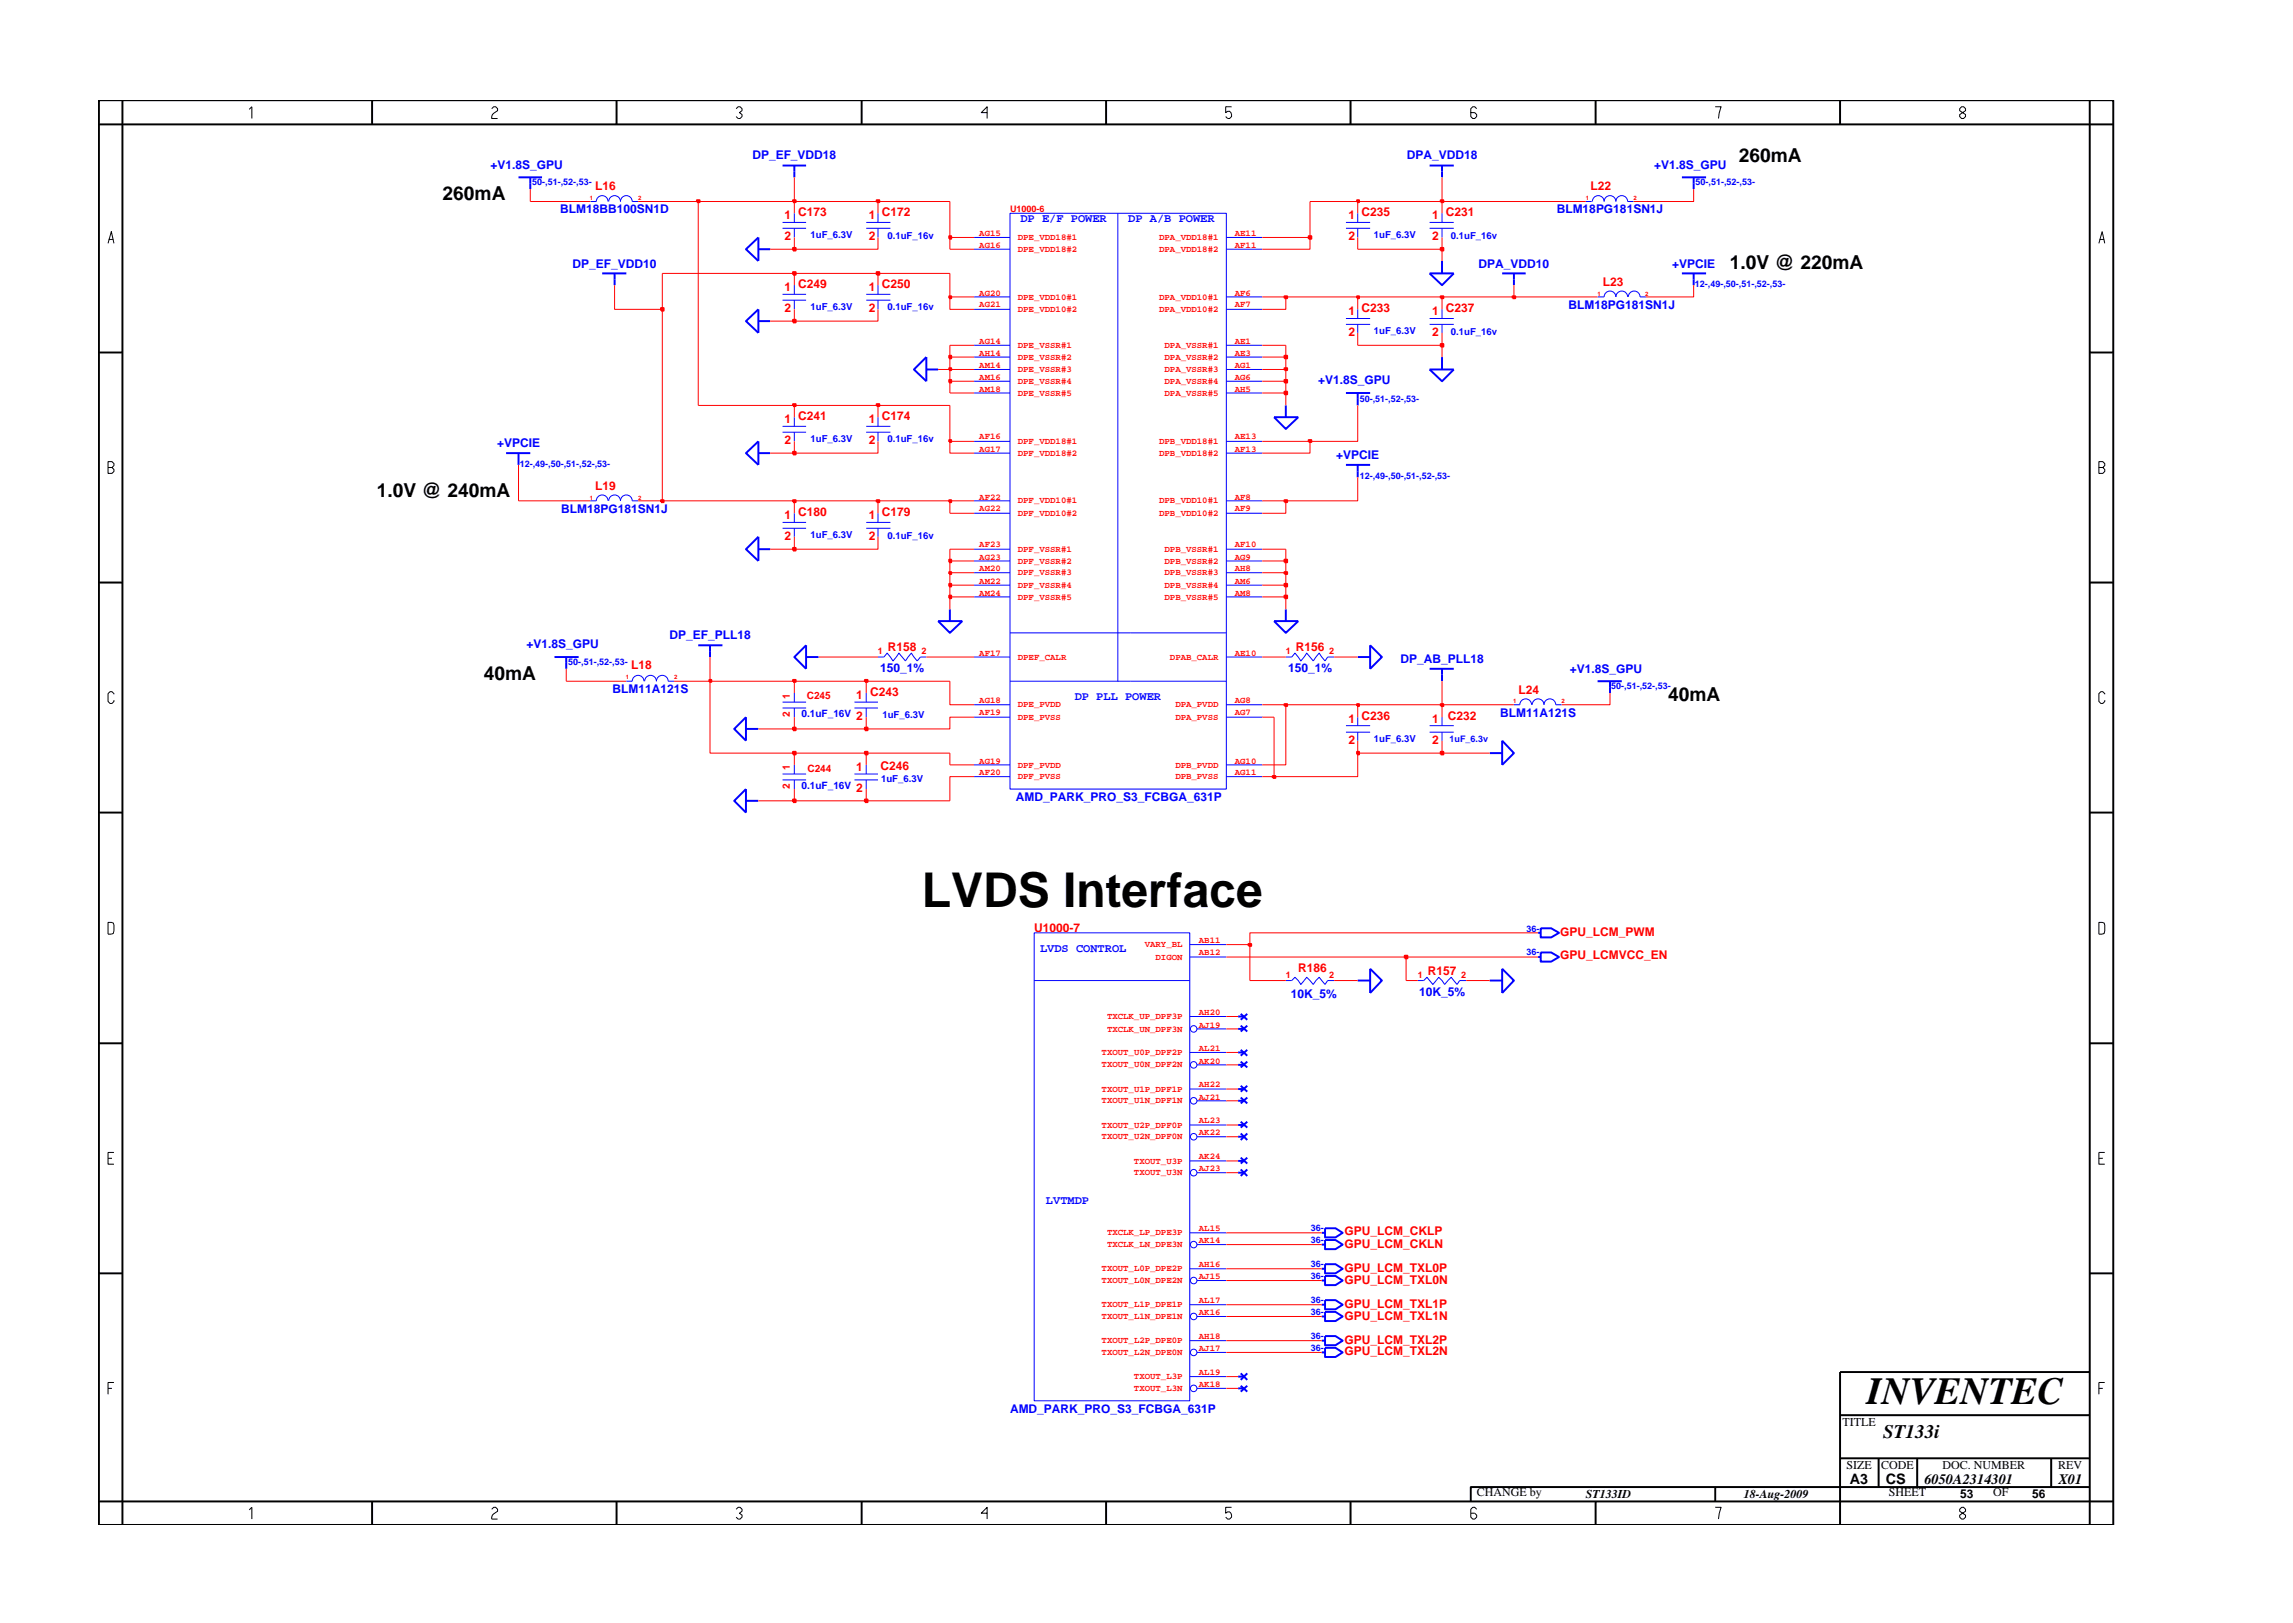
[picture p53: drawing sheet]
<svg xmlns="http://www.w3.org/2000/svg" width="297mm" height="210mm" viewBox="0 0 297 210" stroke-linecap="round" stroke-linejoin="round" font-family="sans-serif">
<defs><g id="words">
<text font-size="6.2" x="119.4" y="117.5">LVDS Interface</text>
<text font-size="5" x="241.8" y="181.9">INVENTEC</text>
<g font-size="2.5">
<text x="225.2" y="21">260mA</text>
<text x="57.3" y="25.9">260mA</text>
<text x="224.1" y="34.9">1.0V @ 220mA</text>
<text x="48.8" y="64.3">1.0V @ 240mA</text>
<text x="62.7" y="88.1">40mA</text>
<text x="216.1" y="90.9">40mA</text>
<text x="244" y="186.3">ST133i</text>
</g>
<g font-size="1.9">
<text x="239.6" y="192.2">A3</text>
<text x="244.3" y="192.3">CS</text>
<text x="249.3" y="192.2">6050A2314301</text>
<text x="266.6" y="192.2">X01</text>
</g>
<g font-size="1.6" fill="#00f">
<text x="63.6" y="21.8">+V1.8S_GPU</text>
<text x="97.5" y="20.6">DP_EF_VDD18</text>
<text x="182.2" y="20.6">DPA_VDD18</text>
<text x="214.3" y="21.8">+V1.8S_GPU</text>
<text x="72.6" y="27.6">BLM18BB100SN1D</text>
<text x="132.2" y="28.7">DP E/F POWER</text>
<text x="146.2" y="28.7">DP A/B POWER</text>
<text x="201.7" y="27.6">BLM18PG181SN1J</text>
<text x="74.2" y="34.7">DP_EF_VDD10</text>
<text x="191.5" y="34.7">DPA_VDD10</text>
<text x="216.6" y="34.7">+VPCIE</text>
<text x="203.2" y="40.1">BLM18PG181SN1J</text>
<text x="170.7" y="49.8">+V1.8S_GPU</text>
<text x="64.4" y="57.9">+VPCIE</text>
<text x="173.1" y="59.5">+VPCIE</text>
<text x="72.7" y="66.5">BLM18PG181SN1J</text>
<text x="68.2" y="84">+V1.8S_GPU</text>
<text x="86.7" y="82.7">DP_EF_PLL18</text>
<text x="79.4" y="89.8">BLM11A121S</text>
<text x="114" y="87.1">150_1%</text>
<text x="166.9" y="87.1">150_1%</text>
<text x="181.4" y="85.9">DP_AB_PLL18</text>
<text x="203.3" y="87.1">+V1.8S_GPU</text>
<text x="139.2" y="90.7">DP PLL POWER</text>
<text x="194.3" y="92.9">BLM11A121S</text>
<text x="131.6" y="103.7">AMD_PARK_PRO_S3_FCBGA_631P</text>
<text x="134.7" y="123.3">LVDS CONTROL</text>
<text x="167.2" y="129.3">10K_5%</text>
<text x="183.8" y="129">10K_5%</text>
<text x="135.5" y="156">LVTMDP</text>
<text x="130.8" y="183">AMD_PARK_PRO_S3_FCBGA_631P</text>
</g>
<g font-size="1.6" fill="#f00">
<text x="77.1" y="24.6">L16</text>
<text x="101.6" y="28.4">1</text>
<text x="103.4" y="28">C173</text>
<text x="112.5" y="28.4">1</text>
<text x="114.2" y="28">C172</text>
<text x="174.7" y="28.4">1</text>
<text x="176.4" y="28">C235</text>
<text x="185.5" y="28.4">1</text>
<text x="187.3" y="28">C231</text>
<text x="206" y="24.6">L22</text>
<text x="101.6" y="31.1">2</text>
<text x="112.5" y="31.1">2</text>
<text x="174.7" y="31.1">2</text>
<text x="185.5" y="31.1">2</text>
<text x="101.6" y="40.4">2</text>
<text x="101.6" y="37.7">1</text>
<text x="103.4" y="37.3">C249</text>
<text x="112.5" y="37.7">1</text>
<text x="112.5" y="40.4">2</text>
<text x="114.2" y="37.3">C250</text>
<text x="174.7" y="40.8">1</text>
<text x="176.4" y="40.4">C233</text>
<text x="185.5" y="40.8">1</text>
<text x="187.3" y="40.4">C237</text>
<text x="207.6" y="37">L23</text>
<text x="174.7" y="43.5">2</text>
<text x="185.5" y="43.5">2</text>
<text x="101.6" y="54.8">1</text>
<text x="101.6" y="57.5">2</text>
<text x="103.4" y="54.4">C241</text>
<text x="112.5" y="54.8">1</text>
<text x="112.5" y="57.5">2</text>
<text x="114.2" y="54.4">C174</text>
<text x="77.1" y="63.4">L19</text>
<text x="101.6" y="67.3">1</text>
<text x="101.6" y="69.9">2</text>
<text x="103.4" y="66.9">C180</text>
<text x="112.5" y="67.3">1</text>
<text x="112.5" y="69.9">2</text>
<text x="114.2" y="66.9">C179</text>
<text x="81.7" y="86.7">L18</text>
<text x="115" y="84.4">R158</text>
<text x="167.8" y="84.4">R156</text>
<text x="196.7" y="89.9">L24</text>
<text x="110.9" y="90.5">1</text>
<text x="110.9" y="93.3">2</text>
<text x="112.7" y="90.1">C243</text>
<text x="174.7" y="93.7">1</text>
<text x="176.4" y="93.3">C236</text>
<text x="185.5" y="93.7">1</text>
<text x="187.6" y="93.3">C232</text>
<text x="110.9" y="99.9">1</text>
<text x="114.1" y="99.8">C246</text>
<text x="174.7" y="96.3">2</text>
<text x="185.5" y="96.3">2</text>
<text x="110.9" y="102.6">2</text>
<text x="134" y="120.7">U1000-7</text>
<text x="168.2" y="125.9">R186</text>
<text x="202.1" y="124.3">GPU_LCMVCC_EN</text>
<text x="202.1" y="121.2">GPU_LCM_PWM</text>
<text x="184.9" y="126.3">R157</text>
<text x="174.2" y="160">GPU_LCM_CKLP</text>
<text x="174.2" y="161.6">GPU_LCM_CKLN</text>
<text x="174.2" y="164.8">GPU_LCM_TXL0P</text>
<text x="174.2" y="166.3">GPU_LCM_TXL0N</text>
<text x="174.2" y="169.4">GPU_LCM_TXL1P</text>
<text x="174.2" y="170.9">GPU_LCM_TXL1N</text>
<text x="174.2" y="174.1">GPU_LCM_TXL2P</text>
<text x="174.2" y="175.6">GPU_LCM_TXL2N</text>
</g>
<g font-size="1.6">
<text x="238.7" y="184.8">TITLE</text>
<text x="239.2" y="190.4">SIZE</text>
<text x="243.7" y="190.4">CODE</text>
<text x="251.6" y="190.4">DOC. NUMBER</text>
<text x="266.6" y="190.4">REV</text>
<text x="191.3" y="193.8">CHANGE by</text>
<text x="205.4" y="194.1">ST133ID</text>
<text x="225.9" y="194.1">18-Aug-2009</text>
<text x="244.7" y="193.8">SHEET</text>
<text x="253.9" y="194.1">53</text>
<text x="258.2" y="193.8">OF</text>
<text x="263.3" y="194.1">56</text>
</g>
<g font-size="1.3" fill="#f00">
<text x="102.3" y="92.9" transform="rotate(-90 102.3 92.9)">2</text>
<text x="102.3" y="90.5" transform="rotate(-90 102.3 90.5)">1</text>
<text x="104.5" y="90.5">C245</text>
<text x="102.3" y="99.8" transform="rotate(-90 102.3 99.8)">1</text>
<text x="104.6" y="100">C244</text>
<text x="102.3" y="102.2" transform="rotate(-90 102.3 102.2)">2</text>
</g>
<g font-size="1.3" fill="#00f">
<text x="103.8" y="92.9">0.1uF_16V</text>
<text x="103.8" y="102.2">0.1uF_16V</text>
</g>
<g font-size="1.2" fill="#00f">
<text x="68.9" y="24">50-,51-,52-,53-</text>
<text x="219.7" y="24">50-,51-,52-,53-</text>
<text x="105" y="30.8">1uF_6.3V</text>
<text x="115" y="30.9">0.1uF_16v</text>
<text x="178" y="30.8">1uF_6.3V</text>
<text x="187.9" y="30.9">0.1uF_16v</text>
<text x="105" y="40.1">1uF_6.3V</text>
<text x="115" y="40.2">0.1uF_16v</text>
<text x="219.6" y="37.2">12-,49-,50-,51-,52-,53-</text>
<text x="178" y="43.3">1uF_6.3V</text>
<text x="187.9" y="43.4">0.1uF_16v</text>
<text x="176.1" y="52">50-,51-,52-,53-</text>
<text x="105" y="57.2">1uF_6.3V</text>
<text x="115" y="57.3">0.1uF_16v</text>
<text x="67.3" y="60.5">12-,49-,50-,51-,52-,53-</text>
<text x="176.1" y="62.1">12-,49-,50-,51-,52-,53-</text>
<text x="105" y="69.7">1uF_6.3V</text>
<text x="115" y="69.8">0.1uF_16v</text>
<text x="73.6" y="86.1">50-,51-,52-,53-</text>
<text x="208.7" y="89.3">50-,51-,52-,53-</text>
<text x="114.3" y="93">1uF_6.3V</text>
<text x="114.1" y="101.3">1uF_6.3V</text>
<text x="178" y="96.1">1uF_6.3V</text>
<text x="187.8" y="96.1">1uF_6.3v</text>
<text x="197.7" y="123.7">36-</text>
<text x="197.7" y="120.7">36-</text>
<text x="169.8" y="161.1">36-</text>
<text x="169.8" y="159.5">36-</text>
<text x="169.8" y="165.7">36-</text>
<text x="169.8" y="164.2">36-</text>
<text x="169.8" y="170.4">36-</text>
<text x="169.8" y="173.5">36-</text>
<text x="169.8" y="168.9">36-</text>
<text x="169.8" y="175">36-</text>
</g>
<g font-size="1.2" fill="#f00">
<text x="130.8" y="27.5">U1000-6</text>
<text x="126.9" y="30.5">AG15</text>
<text x="126.9" y="32.1">AG16</text>
<text x="131.9" y="31.1">DPE_VDD18#1</text>
<text x="131.9" y="32.6">DPE_VDD18#2</text>
<text x="150.2" y="31.1">DPA_VDD18#1</text>
<text x="150.2" y="32.6">DPA_VDD18#2</text>
<text x="160" y="30.5">AE11</text>
<text x="160" y="32.1">AF11</text>
<text x="126.9" y="38.3">AG20</text>
<text x="126.9" y="39.8">AG21</text>
<text x="131.9" y="38.8">DPE_VDD10#1</text>
<text x="131.9" y="40.4">DPE_VDD10#2</text>
<text x="150.2" y="38.8">DPA_VDD10#1</text>
<text x="150.2" y="40.4">DPA_VDD10#2</text>
<text x="160" y="38.3">AF6</text>
<text x="160" y="39.8">AF7</text>
<text x="126.9" y="44.6">AG14</text>
<text x="126.9" y="46.1">AH14</text>
<text x="126.9" y="47.6">AM14</text>
<text x="131.9" y="45.1">DPE_VSSR#1</text>
<text x="131.9" y="46.6">DPE_VSSR#2</text>
<text x="150.9" y="45.1">DPA_VSSR#1</text>
<text x="150.9" y="46.6">DPA_VSSR#2</text>
<text x="160" y="44.6">AE1</text>
<text x="160" y="46.1">AE3</text>
<text x="160" y="47.6">AG1</text>
<text x="126.9" y="49.2">AM16</text>
<text x="126.9" y="50.7">AM18</text>
<text x="131.9" y="49.7">DPE_VSSR#4</text>
<text x="131.9" y="51.3">DPE_VSSR#5</text>
<text x="131.9" y="48.2">DPE_VSSR#3</text>
<text x="150.9" y="48.2">DPA_VSSR#3</text>
<text x="150.9" y="49.7">DPA_VSSR#4</text>
<text x="150.9" y="51.3">DPA_VSSR#5</text>
<text x="160" y="49.2">AG6</text>
<text x="160" y="50.7">AH5</text>
<text x="126.9" y="56.9">AF16</text>
<text x="126.9" y="58.5">AG17</text>
<text x="131.9" y="57.5">DPF_VDD18#1</text>
<text x="131.9" y="59">DPF_VDD18#2</text>
<text x="150.2" y="57.5">DPB_VDD18#1</text>
<text x="150.2" y="59">DPB_VDD18#2</text>
<text x="160" y="56.9">AE13</text>
<text x="160" y="58.5">AF13</text>
<text x="126.9" y="64.7">AF22</text>
<text x="131.9" y="65.2">DPF_VDD10#1</text>
<text x="150.2" y="65.2">DPB_VDD10#1</text>
<text x="160" y="64.7">AF8</text>
<text x="126.9" y="66.2">AG22</text>
<text x="126.9" y="70.9">AF23</text>
<text x="131.9" y="66.8">DPF_VDD10#2</text>
<text x="131.9" y="71.5">DPF_VSSR#1</text>
<text x="150.2" y="66.8">DPB_VDD10#2</text>
<text x="150.9" y="71.5">DPB_VSSR#1</text>
<text x="160" y="66.2">AF9</text>
<text x="160" y="70.9">AF10</text>
<text x="126.9" y="75.6">AM22</text>
<text x="126.9" y="77.2">AM24</text>
<text x="126.9" y="72.5">AG23</text>
<text x="126.9" y="74">AM20</text>
<text x="131.9" y="76.1">DPF_VSSR#4</text>
<text x="131.9" y="77.7">DPF_VSSR#5</text>
<text x="131.9" y="73">DPF_VSSR#2</text>
<text x="131.9" y="74.5">DPF_VSSR#3</text>
<text x="150.9" y="73">DPB_VSSR#2</text>
<text x="150.9" y="74.5">DPB_VSSR#3</text>
<text x="150.9" y="76.1">DPB_VSSR#4</text>
<text x="150.9" y="77.7">DPB_VSSR#5</text>
<text x="160" y="77.2">AM8</text>
<text x="160" y="72.5">AG9</text>
<text x="160" y="74">AH8</text>
<text x="160" y="75.6">AM6</text>
<text x="113.7" y="84.7">1</text>
<text x="119.4" y="84.7">2</text>
<text x="126.9" y="84.9">AF17</text>
<text x="131.9" y="85.5">DPEF_CALR</text>
<text x="151.6" y="85.5">DPAB_CALR</text>
<text x="160" y="84.9">AE10</text>
<text x="166.6" y="84.7">1</text>
<text x="172.2" y="84.7">2</text>
<text x="126.9" y="91.1">AG18</text>
<text x="126.9" y="92.7">AF19</text>
<text x="131.9" y="91.6">DPE_PVDD</text>
<text x="131.9" y="93.2">DPE_PVSS</text>
<text x="152.3" y="91.6">DPA_PVDD</text>
<text x="152.3" y="93.2">DPA_PVSS</text>
<text x="160" y="91.1">AG8</text>
<text x="160" y="92.7">AG7</text>
<text x="126.9" y="98.9">AG19</text>
<text x="126.9" y="100.4">AF20</text>
<text x="131.9" y="99.4">DPF_PVDD</text>
<text x="131.9" y="101">DPF_PVSS</text>
<text x="152.3" y="99.4">DPB_PVDD</text>
<text x="152.3" y="101">DPB_PVSS</text>
<text x="160" y="98.9">AG10</text>
<text x="160" y="100.4">AG11</text>
<text x="148.3" y="122.7">VARY_BL</text>
<text x="149.7" y="124.3">DIGON</text>
<text x="155.3" y="122.2">AB11</text>
<text x="155.3" y="123.7">AB12</text>
<text x="155.3" y="131.5">AH20</text>
<text x="166.6" y="126.7">1</text>
<text x="172.2" y="126.7">2</text>
<text x="183.7" y="126.7">1</text>
<text x="189.3" y="126.7">2</text>
<text x="142.7" y="136.7">TXOUT_U0P_DPF2P</text>
<text x="143.4" y="133.6">TXCLK_UN_DPF3N</text>
<text x="143.4" y="132">TXCLK_UP_DPF3P</text>
<text x="155.3" y="137.8">AK20</text>
<text x="155.3" y="136.2">AL21</text>
<text x="155.3" y="133.1">AJ19</text>
<text x="142.7" y="138.3">TXOUT_U0N_DPF2N</text>
<text x="142.7" y="142.9">TXOUT_U1N_DPF1N</text>
<text x="142.7" y="141.4">TXOUT_U1P_DPF1P</text>
<text x="155.3" y="142.4">AJ21</text>
<text x="155.3" y="140.8">AH22</text>
<text x="142.7" y="147.6">TXOUT_U2N_DPF0N</text>
<text x="142.7" y="146.1">TXOUT_U2P_DPF0P</text>
<text x="155.3" y="147.1">AK22</text>
<text x="155.3" y="145.5">AL23</text>
<text x="146.9" y="152.3">TXOUT_U3N</text>
<text x="146.9" y="150.7">TXOUT_U3P</text>
<text x="155.3" y="151.8">AJ23</text>
<text x="155.3" y="150.1">AK24</text>
<text x="143.4" y="161.6">TXCLK_LN_DPE3N</text>
<text x="143.4" y="160">TXCLK_LP_DPE3P</text>
<text x="155.3" y="161.1">AK14</text>
<text x="155.3" y="159.5">AL15</text>
<text x="142.7" y="166.2">TXOUT_L0N_DPE2N</text>
<text x="142.7" y="164.7">TXOUT_L0P_DPE2P</text>
<text x="155.3" y="165.7">AJ15</text>
<text x="155.3" y="164.2">AH16</text>
<text x="142.7" y="170.9">TXOUT_L1N_DPE1N</text>
<text x="142.7" y="169.4">TXOUT_L1P_DPE1P</text>
<text x="155.3" y="173.5">AH18</text>
<text x="155.3" y="170.4">AK16</text>
<text x="155.3" y="168.9">AL17</text>
<text x="142.7" y="174">TXOUT_L2P_DPE0P</text>
<text x="142.7" y="175.5">TXOUT_L2N_DPE0N</text>
<text x="146.9" y="178.7">TXOUT_L3P</text>
<text x="155.3" y="179.7">AK18</text>
<text x="155.3" y="178.2">AL19</text>
<text x="155.3" y="175">AJ17</text>
<text x="146.9" y="180.2">TXOUT_L3N</text>
</g>
<g font-size=".8" fill="#f00">
<text x="76.4" y="25.9">1</text>
<text x="82.7" y="25.9">2</text>
<text x="205.4" y="25.9">1</text>
<text x="211.6" y="25.9">2</text>
<text x="207" y="38.3">1</text>
<text x="213.1" y="38.3">2</text>
<text x="76.4" y="64.7">1</text>
<text x="82.7" y="64.7">2</text>
<text x="81.1" y="88">1</text>
<text x="87.3" y="88">2</text>
<text x="196" y="91.1">1</text>
<text x="202.3" y="91.1">2</text>
</g>
</g></defs>
<g fill="none" stroke="#00f" stroke-width=".25">
<path d="M67.2 23h3M68.7 23v1.5M78 35.4h3.1M79.6 35.4v1.5M96.6 32.3l1.6-1.5v3zM98.2 32.3h1.6M101.4 21.4h3M102.9 21.4v1.6M185.2 35.4h3.1l-1.5 1.5zM185.2 21.4h3.1M186.8 21.4v1.6M186.8 33.8v1.6"/>
<path d="M194.6 35.4h3M196.1 35.4v1.5M217.9 23h3.1M217.9 35.4h3.1M219.4 23v1.5M219.4 35.4v1.5M65.6 58.7h3.1M67.2 58.7v1.5M96.6 41.6l1.6-1.5v3zM96.6 58.7l1.6-1.5v3zM98.2 41.6h1.6M98.2 58.7h1.6"/>
<path d="M118.4 47.9l1.6-1.6v3.1zM120 47.9h1.5M165 54h3.2l-1.6 1.6zM166.6 52.5v1.5M174.4 50.9h3.1M175.9 50.9v1.6M185.2 47.9h3.1l-1.5 1.5zM186.8 46.3v1.6M96.6 71.1l1.6-1.6v3.2zM98.2 71.1h1.6M123 78.9v1.6M166.6 78.9v1.6"/>
<path d="M174.4 60.2h3.1M175.9 60.2v1.6M71.8 85.1h3.2M73.3 85.1v1.5M90.5 83.6h3.1M92 83.6v1.5M95.1 94.4l1.5-1.5v3.1zM96.6 94.4h1.6M102.9 85.1l1.5-1.5v3zM104.4 85.1h1.6M121.5 80.5h3.2l-1.7 1.5zM165 80.5h3.2l-1.6 1.5z"/>
<path d="M175.9 85.1h1.6M177.5 83.6l1.5 1.5-1.5 1.5zM185.2 86.6h3.1M186.8 86.6v1.7M193 97.6h1.6M194.6 96l1.5 1.6-1.5 1.5zM207 88.3h3.1M208.6 88.3v1.5M95.1 103.7l1.5-1.5v3.1zM96.6 103.7h1.6M160.4 133.3h.7M160.4 138h.7"/>
<path d="M160.4 136.3h.7M160.4 131.7h.7M160.7 132.9l.9 .7M160.7 137.5l.9 .8M160.7 136l.9 .8M160.7 131.3l.9 .8M161.6 132.9l-.9 .7M161.6 137.5l-.9 .8M161.6 136l-.9 .8M161.6 131.3l-.9 .8M175.9 127h1.6M177.5 125.5l1.5 1.5-1.5 1.6z"/>
<path d="M193 127h1.6M194.6 125.5l1.5 1.5-1.5 1.6zM199.2 120.8h.4M199.2 124h.4M199.6 120.3h1.3l1.1 .5-1.1 .6h-1.3zM199.6 123.4h1.3l1.1 .6-1.1 .6h-1.3zM160.4 150.4h.7M160.4 151.9h.7M160.4 141.1h.7M160.4 145.7h.7M160.4 142.6h.7M160.4 147.3h.7"/>
<path d="M160.7 150l.9 .7M160.7 151.5l.9 .8M160.7 140.7l.9 .7M160.7 145.3l.9 .8M160.7 142.2l.9 .7M160.7 146.8l.9 .9M161.6 150l-.9 .7M161.6 151.5l-.9 .8M161.6 140.7l-.9 .7M161.6 145.3l-.9 .8M161.6 142.2l-.9 .7M161.6 146.8l-.9 .9"/>
<path d="M171.2 159.7h.4M171.6 159.1h1.4l.9 .6-.9 .6h-1.4zM160.4 179.9h.7M160.4 178.3h.7M160.7 179.5l.9 .8M160.7 177.9l.9 .9M161.6 179.5l-.9 .8M161.6 177.9l-.9 .9M171.2 169h.4M171.2 164.4h.4M171.2 170.5h.4M171.2 173.7h.4"/>
<path d="M171.2 161.2h.4M171.2 175.2h.4M171.2 165.9h.4M171.6 168.4h1.4l.9 .6-.9 .6h-1.4zM171.6 163.8h1.4l.9 .6-.9 .6h-1.4zM171.6 170h1.4l.9 .5-.9 .6h-1.4zM171.6 173.1h1.4l.9 .6-.9 .6h-1.4zM171.6 160.6h1.4l.9 .6-.9 .6h-1.4zM171.6 174.6h1.4l.9 .6-.9 .6h-1.4zM171.6 165.3h1.4l.9 .6-.9 .6h-1.4z"/>
</g>
<g fill="none" stroke="#00f" stroke-width=".13">
<path d="M76.5 26.1h.7a.76 .76 0 0 1 .8-.8 .76 .76 0 0 1 .8 .8M78.9 26.1a.76 .76 0 0 1 .7-.8 .76 .76 0 0 1 .8 .8 .76 .76 0 0 1 .7-.8 .76 .76 0 0 1 .8 .8h.8M101.4 38.1h3M101.4 38.9h3M101.4 28.8h3M101.4 29.6h3M102.9 27.6v1.2M102.9 29.6v1.2M102.9 36.9v1.2M102.9 38.9v1.2M112.2 38.1h3.1M112.2 38.9h3.1"/>
<path d="M112.2 28.8h3.1M112.2 29.6h3.1M113.7 27.6v1.2M113.7 29.6v1.2M113.7 36.9v1.2M113.7 38.9v1.2M126.2 38.5h4.6M126.2 30.8h4.6M126.2 32.3h4.6M130.8 27.6h28.1v74.6h-28.1zM144.8 27.6v60.7M158.9 38.5h4.6"/>
<path d="M158.9 30.8h4.6M158.9 32.3h4.6M174.4 28.8h3.1M174.4 29.6h3.1M175.9 27.6v1.2M175.9 29.6v1.2M185.2 28.8h3.1M185.2 29.6h3.1M186.8 27.6v1.2M186.8 29.6v1.2M205.4 26.1h.8M206.3 26.1a.76 .76 0 0 1 .7-.8 .76 .76 0 0 1 .8 .8 .76 .76 0 0 1 .8-.8 .76 .76 0 0 1 .7 .8 .76 .76 0 0 1 .8-.8 .76 .76 0 0 1 .7 .8h.8"/>
<path d="M207 38.5h.8a.76 .76 0 0 1 .8-.8 .76 .76 0 0 1 .7 .8 .76 .76 0 0 1 .8-.8 .76 .76 0 0 1 .7 .8M210.9 38.5a.76 .76 0 0 1 .8-.8 .76 .76 0 0 1 .8 .8h.7M101.4 55.2h3M101.4 56h3M102.9 54v1.2M102.9 56v1.2M112.2 55.2h3.1M112.2 56h3.1M113.7 54v1.2M113.7 56v1.2M126.2 40.1h4.6M126.2 44.7h4.6"/>
<path d="M126.2 46.3h4.6M126.2 47.9h4.6M126.2 49.4h4.6M126.2 50.9h4.6M126.2 57.2h4.6M126.2 58.7h4.6M158.9 40.1h4.6M158.9 44.7h4.6M158.9 46.3h4.6M158.9 47.9h4.6M158.9 49.4h4.6M158.9 50.9h4.6"/>
<path d="M158.9 57.2h4.6M158.9 58.7h4.6M174.4 41.3h3.1M174.4 42h3.1M175.9 40.1v1.2M175.9 42v1.1M185.2 41.3h3.1M185.2 42h3.1M186.8 40.1v1.2M186.8 42v1.1M76.5 64.9h.7a.76 .76 0 0 1 .8-.8 .76 .76 0 0 1 .8 .8M78.9 64.9a.76 .76 0 0 1 .7-.8 .76 .76 0 0 1 .8 .8 .76 .76 0 0 1 .7-.8 .76 .76 0 0 1 .8 .8h.8"/>
<path d="M101.4 67.7h3M101.4 68.4h3M102.9 66.5v1.2M102.9 68.4v1.1M112.2 67.7h3.1M112.2 68.4h3.1M113.7 66.5v1.2M113.7 68.4v1.1M126.2 64.9h4.6M126.2 66.5h4.6M126.2 71.1h4.6M126.2 72.7h4.6"/>
<path d="M126.2 74.2h4.6M126.2 75.8h4.6M126.2 77.3h4.6M158.9 64.9h4.6M158.9 66.5h4.6M158.9 71.1h4.6M158.9 72.7h4.6M158.9 74.2h4.6M158.9 75.8h4.6M158.9 77.3h4.6M81.1 88.3h.8a.76 .76 0 0 1 .8-.8 .76 .76 0 0 1 .7 .8M83.5 88.3a.76 .76 0 0 1 .8-.8 .76 .76 0 0 1 .7 .8 .76 .76 0 0 1 .8-.8 .76 .76 0 0 1 .8 .8h.7"/>
<path d="M101.4 91h3M101.4 91.7h3M102.9 89.8v1.2M102.9 91.7v1.2M102.9 99.1v1.2M110.7 91h3M110.7 91.7h3M112.2 89.8v1.2M112.2 91.7v1.2M112.2 99.1v1.2M113.7 85.1h.8l.4-.5 .8 1 .7-1 .9 1 .8-1 .7 1 .4-.5h.8M126.2 91.3h4.6"/>
<path d="M126.2 92.9h4.6M126.2 85.1h4.6M126.2 99.1h4.6M130.8 82h28.1M130.8 88.3h28.1M158.9 91.3h4.6M158.9 92.9h4.6M158.9 85.1h4.6M158.9 99.1h4.6M166.6 85.1h.7l.5-.5 .7 1 .8-1 .8 1 .8-1 .7 1 .4-.5h.8M174.4 94h3.1M174.4 94.9h3.1"/>
<path d="M175.9 92.9v1.1M175.9 94.9v1.1M185.2 94h3.1M185.2 94.9h3.1M186.8 92.9v1.1M186.8 94.9v1.1M196.1 91.3h.8a.76 .76 0 0 1 .7-.8 .76 .76 0 0 1 .8 .8M198.5 91.3a.76 .76 0 0 1 .7-.8 .76 .76 0 0 1 .8 .8 .76 .76 0 0 1 .8-.8 .76 .76 0 0 1 .7 .8h.8M101.4 100.3h3M101.4 101h3M102.9 101v1.2M110.7 100.3h3"/>
<path d="M110.7 101h3M112.2 101v1.2M126.2 100.6h4.6M158.9 100.6h4.6M134 120.8h20.1v60.7h-20.1zM134 127h20.1M154.1 124h4.8M154.1 131.7h4.8M154.1 136.3h4.8M154.1 122.4h4.8M155.1 133.3h3.8M155.1 138h3.8"/>
<path d="M166.6 127h.7l.5-.4 .7 .9 .8-.9 .8 .9 .8-.9 .7 .9 .4-.5h.8M183.7 127h.7l.5-.4 .7 .9 .8-.9 .7 .9 .9-.9 .8 .9 .3-.5h.8M154.1 159.7h4.8M154.1 141.1h4.8M154.1 145.7h4.8M154.1 150.4h4.8M155.1 142.6h3.8M155.1 147.3h3.8M155.1 151.9h3.8M154.1 164.4h4.8M154.1 169h4.8M154.1 173.7h4.8"/>
<path d="M154.1 178.3h4.8M155.1 161.2h3.8M155.1 165.9h3.8M155.1 170.5h3.8M155.1 175.2h3.8M155.1 179.9h3.8"/>
<circle cx="154.6" cy="133.3" r=".42"/>
<circle cx="154.6" cy="138" r=".42"/>
<circle cx="154.6" cy="142.6" r=".42"/>
<circle cx="154.6" cy="151.9" r=".42"/>
<circle cx="154.6" cy="147.3" r=".42"/>
<circle cx="154.6" cy="175.2" r=".42"/>
<circle cx="154.6" cy="161.2" r=".42"/>
<circle cx="154.6" cy="170.5" r=".42"/>
<circle cx="154.6" cy="179.9" r=".42"/>
<circle cx="154.6" cy="165.9" r=".42"/>
</g>
<g fill="none" stroke="#f00" stroke-width=".13">
<path d="M158.9 138h1.5M158.9 136.3h1.5M158.9 133.3h1.5M158.9 131.7h1.5M158.9 124h23.2v3h1.6M161.9 122.4v4.6h4.7M172.8 127h3.1M189.9 127h3.1M158.9 159.7h12.3M158.9 151.9h1.5M158.9 150.4h1.5M158.9 147.3h1.5"/>
<path d="M158.9 145.7h1.5M158.9 142.6h1.5M158.9 141.1h1.5M158.9 179.9h1.5M158.9 178.3h1.5M158.9 175.2h12.3M158.9 173.7h12.3M158.9 170.5h12.3M158.9 169h12.3M158.9 165.9h12.3M158.9 164.4h12.3M158.9 161.2h12.3"/>
</g>
<path d="M182 123.8h.3v.3h-.3z" fill-rule="evenodd" fill="#8e2323"/>
<path d="M182 123.8h.3v.3h-.3z" fill="none" stroke="#f00" stroke-width=".25"/>
<path d="M158.9 122.4h3M182.1 124h17.1" fill="none" stroke="#f00" stroke-width=".13"/>
<path d="M161.7 122.3h.4v.2h-.4z" fill-rule="evenodd" fill="#8e2323"/>
<path d="M161.7 122.3h.4v.2h-.4z" fill="none" stroke="#f00" stroke-width=".25"/>
<path d="M98.2 103.7h4.7M199.2 120.8h-37.3v1.6" fill="none" stroke="#f00" stroke-width=".13"/>
<path d="M102.7 103.6h.4v.3h-.4z" fill-rule="evenodd" fill="#8e2323"/>
<path d="M102.7 103.6h.4v.3h-.4z" fill="none" stroke="#f00" stroke-width=".25"/>
<path d="M102.9 102.2v1.5h9.3" fill="none" stroke="#f00" stroke-width=".13"/>
<path d="M112 103.6h.4v.3h-.4z" fill-rule="evenodd" fill="#8e2323"/>
<path d="M112 103.6h.4v.3h-.4z" fill="none" stroke="#f00" stroke-width=".25"/>
<path d="M126.2 100.6h-3.2v3.1h-10.8v-1.5M163.5 100.6h1.5" fill="none" stroke="#f00" stroke-width=".13"/>
<path d="M164.9 100.5h.3v.3h-.3z" fill-rule="evenodd" fill="#8e2323"/>
<path d="M164.9 100.5h.3v.3h-.3z" fill="none" stroke="#f00" stroke-width=".25"/>
<path d="M92 88.3v9.3h10.9v1.5M112.2 97.6v1.5M123 97.6v1.5h3.2M165 92.9v7.7h10.9v-3M166.6 91.3v7.8h-3.1" fill="none" stroke="#f00" stroke-width=".13"/>
<path d="M102.7 97.4h.4v.3h-.4z" fill-rule="evenodd" fill="#8e2323"/>
<path d="M102.7 97.4h.4v.3h-.4z" fill="none" stroke="#f00" stroke-width=".25"/>
<path d="M102.9 97.6h9.3" fill="none" stroke="#f00" stroke-width=".13"/>
<path d="M112 97.4h.4v.3h-.4z" fill-rule="evenodd" fill="#8e2323"/>
<path d="M112 97.4h.4v.3h-.4z" fill="none" stroke="#f00" stroke-width=".25"/>
<path d="M112.2 97.6h10.8" fill="none" stroke="#f00" stroke-width=".13"/>
<path d="M175.8 97.4h.3v.3h-.3z" fill-rule="evenodd" fill="#8e2323"/>
<path d="M175.8 97.4h.3v.3h-.3z" fill="none" stroke="#f00" stroke-width=".25"/>
<path d="M175.9 96v1.6h10.9" fill="none" stroke="#f00" stroke-width=".13"/>
<path d="M186.6 97.4h.4v.3h-.4z" fill-rule="evenodd" fill="#8e2323"/>
<path d="M186.6 97.4h.4v.3h-.4z" fill="none" stroke="#f00" stroke-width=".25"/>
<path d="M98.2 94.4h4.7M186.8 96v1.6h6.2" fill="none" stroke="#f00" stroke-width=".13"/>
<path d="M102.7 94.3h.4v.3h-.4z" fill-rule="evenodd" fill="#8e2323"/>
<path d="M102.7 94.3h.4v.3h-.4z" fill="none" stroke="#f00" stroke-width=".25"/>
<path d="M102.9 92.9v1.5h9.3" fill="none" stroke="#f00" stroke-width=".13"/>
<path d="M112 94.3h.4v.3h-.4z" fill-rule="evenodd" fill="#8e2323"/>
<path d="M112 94.3h.4v.3h-.4z" fill="none" stroke="#f00" stroke-width=".25"/>
<path d="M112.2 92.9v1.5h10.8v-1.5h3.2M123 88.3v3h3.2M163.5 92.9h1.5M163.5 91.3h3.1M175.9 91.3v1.6M186.8 91.3v1.6" fill="none" stroke="#f00" stroke-width=".13"/>
<path d="M166.4 91.2h.3v.3h-.3z" fill-rule="evenodd" fill="#8e2323"/>
<path d="M166.4 91.2h.3v.3h-.3z" fill="none" stroke="#f00" stroke-width=".25"/>
<path d="M166.6 91.3h9.3" fill="none" stroke="#f00" stroke-width=".13"/>
<path d="M175.8 91.2h.3v.3h-.3z" fill-rule="evenodd" fill="#8e2323"/>
<path d="M175.8 91.2h.3v.3h-.3z" fill="none" stroke="#f00" stroke-width=".25"/>
<path d="M175.9 91.3h10.9" fill="none" stroke="#f00" stroke-width=".13"/>
<path d="M186.6 91.2h.4v.3h-.4z" fill-rule="evenodd" fill="#8e2323"/>
<path d="M186.6 91.2h.4v.3h-.4z" fill="none" stroke="#f00" stroke-width=".25"/>
<path d="M73.3 86.6v1.7h7.8M87.3 88.3h4.7M102.9 88.3v1.5M112.2 88.3v1.5M186.8 88.3v3h9.3M208.6 89.8v1.5h-6.3" fill="none" stroke="#f00" stroke-width=".13"/>
<path d="M91.9 88.1h.2v.2h-.2z" fill-rule="evenodd" fill="#8e2323"/>
<path d="M91.9 88.1h.2v.2h-.2z" fill="none" stroke="#f00" stroke-width=".25"/>
<path d="M92 85.1v3.2h10.9" fill="none" stroke="#f00" stroke-width=".13"/>
<path d="M102.7 88.1h.4v.2h-.4z" fill-rule="evenodd" fill="#8e2323"/>
<path d="M102.7 88.1h.4v.2h-.4z" fill="none" stroke="#f00" stroke-width=".25"/>
<path d="M102.9 88.3h9.3" fill="none" stroke="#f00" stroke-width=".13"/>
<path d="M112 88.1h.4v.2h-.4z" fill-rule="evenodd" fill="#8e2323"/>
<path d="M112 88.1h.4v.2h-.4z" fill="none" stroke="#f00" stroke-width=".25"/>
<path d="M123 77.3v1.6M166.6 77.3v1.6M106 85.1h7.7M112.2 88.3h10.8M120 85.1h6.2M163.5 85.1h3.1M172.8 85.1h3.1" fill="none" stroke="#f00" stroke-width=".13"/>
<path d="M123 77.2h.2v.3h-.2z" fill-rule="evenodd" fill="#8e2323"/>
<path d="M123 77.2h.2v.3h-.2z" fill="none" stroke="#f00" stroke-width=".25"/>
<path d="M123 75.8v1.5h3.2M163.5 77.3h3.1" fill="none" stroke="#f00" stroke-width=".13"/>
<path d="M166.4 77.2h.3v.3h-.3z" fill-rule="evenodd" fill="#8e2323"/>
<path d="M166.4 77.2h.3v.3h-.3z" fill="none" stroke="#f00" stroke-width=".25"/>
<path d="M166.6 75.8v1.5" fill="none" stroke="#f00" stroke-width=".13"/>
<path d="M123 75.6h.2v.4h-.2z" fill-rule="evenodd" fill="#8e2323"/>
<path d="M123 75.6h.2v.4h-.2z" fill="none" stroke="#f00" stroke-width=".25"/>
<path d="M123 74.2v1.6h3.2M163.5 75.8h3.1" fill="none" stroke="#f00" stroke-width=".13"/>
<path d="M166.4 75.6h.3v.4h-.3z" fill-rule="evenodd" fill="#8e2323"/>
<path d="M166.4 75.6h.3v.4h-.3z" fill="none" stroke="#f00" stroke-width=".25"/>
<path d="M166.6 74.2v1.6" fill="none" stroke="#f00" stroke-width=".13"/>
<path d="M123 74.1h.2v.3h-.2z" fill-rule="evenodd" fill="#8e2323"/>
<path d="M123 74.1h.2v.3h-.2z" fill="none" stroke="#f00" stroke-width=".25"/>
<path d="M123 72.7v1.5h3.2M163.5 74.2h3.1" fill="none" stroke="#f00" stroke-width=".13"/>
<path d="M166.4 74.1h.3v.3h-.3z" fill-rule="evenodd" fill="#8e2323"/>
<path d="M166.4 74.1h.3v.3h-.3z" fill="none" stroke="#f00" stroke-width=".25"/>
<path d="M166.6 72.7v1.5" fill="none" stroke="#f00" stroke-width=".13"/>
<path d="M123 72.5h.2v.3h-.2z" fill-rule="evenodd" fill="#8e2323"/>
<path d="M123 72.5h.2v.3h-.2z" fill="none" stroke="#f00" stroke-width=".25"/>
<path d="M123 71.1v1.6h3.2M163.5 72.7h3.1" fill="none" stroke="#f00" stroke-width=".13"/>
<path d="M166.4 72.5h.3v.3h-.3z" fill-rule="evenodd" fill="#8e2323"/>
<path d="M166.4 72.5h.3v.3h-.3z" fill="none" stroke="#f00" stroke-width=".25"/>
<path d="M99.8 71.1h3.1M166.6 71.1v1.6" fill="none" stroke="#f00" stroke-width=".13"/>
<path d="M102.7 71h.4v.3h-.4z" fill-rule="evenodd" fill="#8e2323"/>
<path d="M102.7 71h.4v.3h-.4z" fill="none" stroke="#f00" stroke-width=".25"/>
<path d="M67.2 60.2v4.7h9.3M82.7 64.9h3.1M102.9 69.5v1.6h10.8v-1.6M102.9 64.9v1.6M113.7 64.9v1.6M123 71.1h3.2M123 64.9v1.6h3.2M163.5 71.1h3.1M166.6 64.9v1.6h-3.1" fill="none" stroke="#f00" stroke-width=".13"/>
<path d="M85.6 64.8h.4v.3h-.4z" fill-rule="evenodd" fill="#8e2323"/>
<path d="M85.6 64.8h.4v.3h-.4z" fill="none" stroke="#f00" stroke-width=".25"/>
<path d="M85.8 40.1v24.8h17.1" fill="none" stroke="#f00" stroke-width=".13"/>
<path d="M102.7 64.8h.4v.3h-.4z" fill-rule="evenodd" fill="#8e2323"/>
<path d="M102.7 64.8h.4v.3h-.4z" fill="none" stroke="#f00" stroke-width=".25"/>
<path d="M102.9 64.9h10.8" fill="none" stroke="#f00" stroke-width=".13"/>
<path d="M113.6 64.8h.3v.3h-.3z" fill-rule="evenodd" fill="#8e2323"/>
<path d="M113.6 64.8h.3v.3h-.3z" fill="none" stroke="#f00" stroke-width=".25"/>
<path d="M113.7 64.9h9.3" fill="none" stroke="#f00" stroke-width=".13"/>
<path d="M123 64.8h.2v.3h-.2z" fill-rule="evenodd" fill="#8e2323"/>
<path d="M123 64.8h.2v.3h-.2z" fill="none" stroke="#f00" stroke-width=".25"/>
<path d="M123 64.9h3.2M163.5 64.9h3.1" fill="none" stroke="#f00" stroke-width=".13"/>
<path d="M166.4 64.8h.3v.3h-.3z" fill-rule="evenodd" fill="#8e2323"/>
<path d="M166.4 64.8h.3v.3h-.3z" fill="none" stroke="#f00" stroke-width=".25"/>
<path d="M99.8 58.7h3.1M175.9 61.8v3.1h-9.3" fill="none" stroke="#f00" stroke-width=".13"/>
<path d="M102.7 58.5h.4v.4h-.4z" fill-rule="evenodd" fill="#8e2323"/>
<path d="M102.7 58.5h.4v.4h-.4z" fill="none" stroke="#f00" stroke-width=".25"/>
<path d="M102.9 57.2v1.5h10.8v-1.5M123 57.2v1.5h3.2M169.7 57.2v1.5h-6.2" fill="none" stroke="#f00" stroke-width=".13"/>
<path d="M123 57h.2v.3h-.2z" fill-rule="evenodd" fill="#8e2323"/>
<path d="M123 57h.2v.3h-.2z" fill="none" stroke="#f00" stroke-width=".25"/>
<path d="M123 52.5v4.7h3.2M163.5 57.2h6.2" fill="none" stroke="#f00" stroke-width=".13"/>
<path d="M169.5 57h.4v.3h-.4z" fill-rule="evenodd" fill="#8e2323"/>
<path d="M169.5 57h.4v.3h-.4z" fill="none" stroke="#f00" stroke-width=".25"/>
<path d="M90.5 26.1v26.4h12.4v1.5M113.7 52.5v1.5M175.9 52.5v4.7h-6.2" fill="none" stroke="#f00" stroke-width=".13"/>
<path d="M102.7 52.4h.4v.2h-.4z" fill-rule="evenodd" fill="#8e2323"/>
<path d="M102.7 52.4h.4v.2h-.4z" fill="none" stroke="#f00" stroke-width=".25"/>
<path d="M102.9 52.5h10.8" fill="none" stroke="#f00" stroke-width=".13"/>
<path d="M113.6 52.4h.3v.2h-.3z" fill-rule="evenodd" fill="#8e2323"/>
<path d="M113.6 52.4h.3v.2h-.3z" fill="none" stroke="#f00" stroke-width=".25"/>
<path d="M113.7 52.5h9.3M123 49.4v1.5h3.2M163.5 50.9h3.1v1.6" fill="none" stroke="#f00" stroke-width=".13"/>
<path d="M166.4 50.7h.3v.4h-.3z" fill-rule="evenodd" fill="#8e2323"/>
<path d="M166.4 50.7h.3v.4h-.3z" fill="none" stroke="#f00" stroke-width=".25"/>
<path d="M166.6 49.4v1.5" fill="none" stroke="#f00" stroke-width=".13"/>
<path d="M123 49.2h.2v.4h-.2z" fill-rule="evenodd" fill="#8e2323"/>
<path d="M123 49.2h.2v.4h-.2z" fill="none" stroke="#f00" stroke-width=".25"/>
<path d="M123 47.9v1.5h3.2M163.5 49.4h3.1" fill="none" stroke="#f00" stroke-width=".13"/>
<path d="M166.4 49.2h.3v.4h-.3z" fill-rule="evenodd" fill="#8e2323"/>
<path d="M166.4 49.2h.3v.4h-.3z" fill="none" stroke="#f00" stroke-width=".25"/>
<path d="M121.5 47.9h1.5M166.6 47.9v1.5" fill="none" stroke="#f00" stroke-width=".13"/>
<path d="M123 47.7h.2v.2h-.2z" fill-rule="evenodd" fill="#8e2323"/>
<path d="M123 47.7h.2v.2h-.2z" fill="none" stroke="#f00" stroke-width=".25"/>
<path d="M123 46.3v1.6h3.2M163.5 47.9h3.1" fill="none" stroke="#f00" stroke-width=".13"/>
<path d="M166.4 47.7h.3v.2h-.3z" fill-rule="evenodd" fill="#8e2323"/>
<path d="M166.4 47.7h.3v.2h-.3z" fill="none" stroke="#f00" stroke-width=".25"/>
<path d="M166.6 46.3v1.6" fill="none" stroke="#f00" stroke-width=".13"/>
<path d="M123 46.1h.2v.3h-.2z" fill-rule="evenodd" fill="#8e2323"/>
<path d="M123 46.1h.2v.3h-.2z" fill="none" stroke="#f00" stroke-width=".25"/>
<path d="M123 44.7v1.6h3.2M163.5 46.3h3.1" fill="none" stroke="#f00" stroke-width=".13"/>
<path d="M166.4 46.1h.3v.3h-.3z" fill-rule="evenodd" fill="#8e2323"/>
<path d="M166.4 46.1h.3v.3h-.3z" fill="none" stroke="#f00" stroke-width=".25"/>
<path d="M123 44.7h3.2M163.5 44.7h3.1v1.6M175.9 43.1v1.6h10.9v1.6" fill="none" stroke="#f00" stroke-width=".13"/>
<path d="M186.6 44.6h.4v.3h-.4z" fill-rule="evenodd" fill="#8e2323"/>
<path d="M186.6 44.6h.4v.3h-.4z" fill="none" stroke="#f00" stroke-width=".25"/>
<path d="M99.8 41.6h3.1M186.8 43.1v1.6" fill="none" stroke="#f00" stroke-width=".13"/>
<path d="M102.7 41.4h.4v.4h-.4z" fill-rule="evenodd" fill="#8e2323"/>
<path d="M102.7 41.4h.4v.4h-.4z" fill="none" stroke="#f00" stroke-width=".25"/>
<path d="M79.6 36.9v3.2h6.2M102.9 40.1v1.5h10.8v-1.5" fill="none" stroke="#f00" stroke-width=".13"/>
<path d="M85.6 39.9h.4v.3h-.4z" fill-rule="evenodd" fill="#8e2323"/>
<path d="M85.6 39.9h.4v.3h-.4z" fill="none" stroke="#f00" stroke-width=".25"/>
<path d="M85.8 35.4v4.7M123 38.5v1.6h3.2M166.6 38.5v1.6h-3.1M175.9 38.5v1.6M186.8 38.5v1.6" fill="none" stroke="#f00" stroke-width=".13"/>
<path d="M123 38.4h.2v.2h-.2z" fill-rule="evenodd" fill="#8e2323"/>
<path d="M123 38.4h.2v.2h-.2z" fill="none" stroke="#f00" stroke-width=".25"/>
<path d="M123 35.4v3.1h3.2M163.5 38.5h3.1" fill="none" stroke="#f00" stroke-width=".13"/>
<path d="M166.4 38.4h.3v.2h-.3z" fill-rule="evenodd" fill="#8e2323"/>
<path d="M166.4 38.4h.3v.2h-.3z" fill="none" stroke="#f00" stroke-width=".25"/>
<path d="M166.6 38.5h9.3" fill="none" stroke="#f00" stroke-width=".13"/>
<path d="M175.8 38.4h.3v.2h-.3z" fill-rule="evenodd" fill="#8e2323"/>
<path d="M175.8 38.4h.3v.2h-.3z" fill="none" stroke="#f00" stroke-width=".25"/>
<path d="M175.9 38.5h10.9" fill="none" stroke="#f00" stroke-width=".13"/>
<path d="M186.6 38.4h.4v.2h-.4z" fill-rule="evenodd" fill="#8e2323"/>
<path d="M186.6 38.4h.4v.2h-.4z" fill="none" stroke="#f00" stroke-width=".25"/>
<path d="M186.8 38.5h9.3" fill="none" stroke="#f00" stroke-width=".13"/>
<path d="M195.9 38.4h.4v.2h-.4z" fill-rule="evenodd" fill="#8e2323"/>
<path d="M195.9 38.4h.4v.2h-.4z" fill="none" stroke="#f00" stroke-width=".25"/>
<path d="M85.8 35.4h17.1v1.5M113.7 35.4v1.5M196.1 36.9v1.6h10.9M219.4 36.9v1.6h-6.2" fill="none" stroke="#f00" stroke-width=".13"/>
<path d="M102.7 35.2h.4v.4h-.4z" fill-rule="evenodd" fill="#8e2323"/>
<path d="M102.7 35.2h.4v.4h-.4z" fill="none" stroke="#f00" stroke-width=".25"/>
<path d="M102.9 35.4h10.8" fill="none" stroke="#f00" stroke-width=".13"/>
<path d="M113.6 35.2h.3v.4h-.3z" fill-rule="evenodd" fill="#8e2323"/>
<path d="M113.6 35.2h.3v.4h-.3z" fill="none" stroke="#f00" stroke-width=".25"/>
<path d="M99.8 32.3h3.1M113.7 35.4h9.3M186.8 32.3v1.5" fill="none" stroke="#f00" stroke-width=".13"/>
<path d="M102.7 32.1h.4v.4h-.4z" fill-rule="evenodd" fill="#8e2323"/>
<path d="M102.7 32.1h.4v.4h-.4z" fill="none" stroke="#f00" stroke-width=".25"/>
<path d="M102.9 30.8v1.5h10.8v-1.5M123 30.8v1.5h3.2M169.7 30.8v1.5h-6.2M175.9 30.8v1.5h10.9" fill="none" stroke="#f00" stroke-width=".13"/>
<path d="M186.6 32.1h.4v.4h-.4z" fill-rule="evenodd" fill="#8e2323"/>
<path d="M186.6 32.1h.4v.4h-.4z" fill="none" stroke="#f00" stroke-width=".25"/>
<path d="M186.8 30.8v1.5" fill="none" stroke="#f00" stroke-width=".13"/>
<path d="M123 30.6h.2v.3h-.2z" fill-rule="evenodd" fill="#8e2323"/>
<path d="M123 30.6h.2v.3h-.2z" fill="none" stroke="#f00" stroke-width=".25"/>
<path d="M123 26.1v4.7h3.2M163.5 30.8h6.2" fill="none" stroke="#f00" stroke-width=".13"/>
<path d="M169.5 30.6h.4v.3h-.4z" fill-rule="evenodd" fill="#8e2323"/>
<path d="M169.5 30.6h.4v.3h-.4z" fill="none" stroke="#f00" stroke-width=".25"/>
<path d="M68.7 24.5v1.6h7.8M82.7 26.1h7.8M102.9 26.1v1.5M113.7 26.1v1.5M169.7 26.1v4.7M175.9 26.1v1.5M186.8 26.1v1.5" fill="none" stroke="#f00" stroke-width=".13"/>
<path d="M90.3 25.9h.3v.3h-.3z" fill-rule="evenodd" fill="#8e2323"/>
<path d="M90.3 25.9h.3v.3h-.3z" fill="none" stroke="#f00" stroke-width=".25"/>
<path d="M90.5 26.1h12.4" fill="none" stroke="#f00" stroke-width=".13"/>
<path d="M102.7 25.9h.4v.3h-.4z" fill-rule="evenodd" fill="#8e2323"/>
<path d="M102.7 25.9h.4v.3h-.4z" fill="none" stroke="#f00" stroke-width=".25"/>
<path d="M102.9 23v3.1h10.8" fill="none" stroke="#f00" stroke-width=".13"/>
<path d="M113.6 25.9h.3v.3h-.3z" fill-rule="evenodd" fill="#8e2323"/>
<path d="M113.6 25.9h.3v.3h-.3z" fill="none" stroke="#f00" stroke-width=".25"/>
<path d="M113.7 26.1h9.3M169.7 26.1h6.2" fill="none" stroke="#f00" stroke-width=".13"/>
<path d="M175.8 25.9h.3v.3h-.3z" fill-rule="evenodd" fill="#8e2323"/>
<path d="M175.8 25.9h.3v.3h-.3z" fill="none" stroke="#f00" stroke-width=".25"/>
<path d="M175.9 26.1h10.9" fill="none" stroke="#f00" stroke-width=".13"/>
<path d="M186.6 25.9h.4v.3h-.4z" fill-rule="evenodd" fill="#8e2323"/>
<path d="M186.6 25.9h.4v.3h-.4z" fill="none" stroke="#f00" stroke-width=".25"/>
<path d="M186.8 23v3.1h18.6M219.4 24.5v1.6h-7.8" fill="none" stroke="#f00" stroke-width=".13"/>
<g fill="none" stroke="#000" stroke-width=".25">
<path d="M12.8 13h261v184.6h-261zM12.8 16.1h261M15.9 13v184.6M48.2 13v3.1M79.9 13v3.1M111.6 13v3.1M143.3 13v3.1M174.9 13v3.1M206.7 13v3.1M238.4 13v3.1M270.7 13v184.6M12.8 45.7h3.1"/>
<path d="M270.7 45.7h3.1M12.8 75.5h3.1M270.7 75.5h3.1M12.8 105.3h3.1M270.7 105.3h3.1M12.8 135.2h3.1M270.7 135.2h3.1M12.8 165h3.1M270.7 165h3.1M270.7 177.7h-32.3v19.9M12.8 194.5h261M48.2 194.5v3.1"/>
<path d="M79.9 194.5v3.1M111.6 194.5v3.1M143.3 194.5v3.1M174.9 194.5v3.1M206.7 194.5v3.1M222.2 192.6v1.9M238.4 183.3h32.3M238.4 188.9h32.3M243.4 188.9v3.7M248.4 188.9v3.7M265.7 188.9v3.7M270.7 192.6h-80.2v1.9"/>
</g>
<g fill="none" stroke="#000" stroke-width=".13">
<path d="M32.3 14.2l.3-.4v1.6M63.7 14.1l.3-.3h.2l.3 .3v.2l-.5 .4-.3 .4v.3h.8M95.4 14.1l.2-.3h.3l.2 .3v.2l-.3 .3 .3 .2v.3l-.2 .3h-.3l-.2-.3M127.9 14.6h-.8l.8-.8v1.6M159.5 13.8h-.7v.8l.2-.2a.5 .5 0 0 1 .5 .7l-.2 .3h-.3l-.2-.3M191.3 14.1l-.3-.3h-.2l-.3 .3v1l.3 .3h.2l.3-.3v-.3l-.3-.2h-.5M222.2 13.8h.8l-.4 1.6M254.1 13.8l-.2 .3v.2l.7 .5v.3l-.2 .3h-.3l-.2-.3v-.3l.7-.5v-.2l-.2-.3zM14 31.5l.4-1.5 .4 1.5M14.1 31h.6M271.9 31.5l.4-1.5 .4 1.5M272 31h.6"/>
<path d="M14 59.8h.5l.3 .3v.2l-.3 .3 .3 .2v.3l-.3 .2h-.5zM14 60.6h.5M271.9 60.6h.5l.3-.3v-.2l-.3-.3h-.5v1.5h.5l.3-.2v-.3l-.3-.2M14.8 89.9l-.3-.3h-.2l-.3 .3v1l.3 .2h.2l.3-.2v-.2M272.7 89.9l-.3-.3h-.3l-.2 .3v1l.2 .2h.3l.3-.2v-.2M14 119.5l.7 .1 .1 .2-.1 1.1-.7 .1zM271.9 119.5l.7 .1 .1 .2-.1 1.1-.7 .1zM14 150.1h.5M14.8 149.3h-.8v1.5h.8M271.9 150.1h.5M272.7 149.3h-.8v1.5h.8M14 179.9h.5"/>
<path d="M14.8 179.1h-.8v1.5M271.9 179.9h.5M272.7 179.1h-.8v1.5M32.3 195.6l.3-.3v1.5M63.7 195.5l.3-.2h.2l.3 .2v.3l-.5 .3-.3 .4v.3h.8M95.4 195.5l.2-.2h.3l.2 .2v.3l-.3 .2 .3 .3v.2l-.2 .3h-.3l-.2-.3M127.9 196h-.8l.8-.7v1.5M159.5 195.3h-.7v.7l.2-.1a.5 .5 0 0 1 .5 .6l-.2 .3h-.3l-.2-.3M191.3 195.5l-.3-.2h-.2l-.3 .2v1l.3 .3h.2l.3-.3v-.2l-.3-.3h-.5M222.2 195.3h.8l-.4 1.5M254.1 195.3l-.2 .2v.3l.7 .5v.2l-.2 .3h-.3l-.2-.3v-.2l.7-.5v-.3l-.2-.2z"/>
</g>
<use href="#words"/>
</svg>
